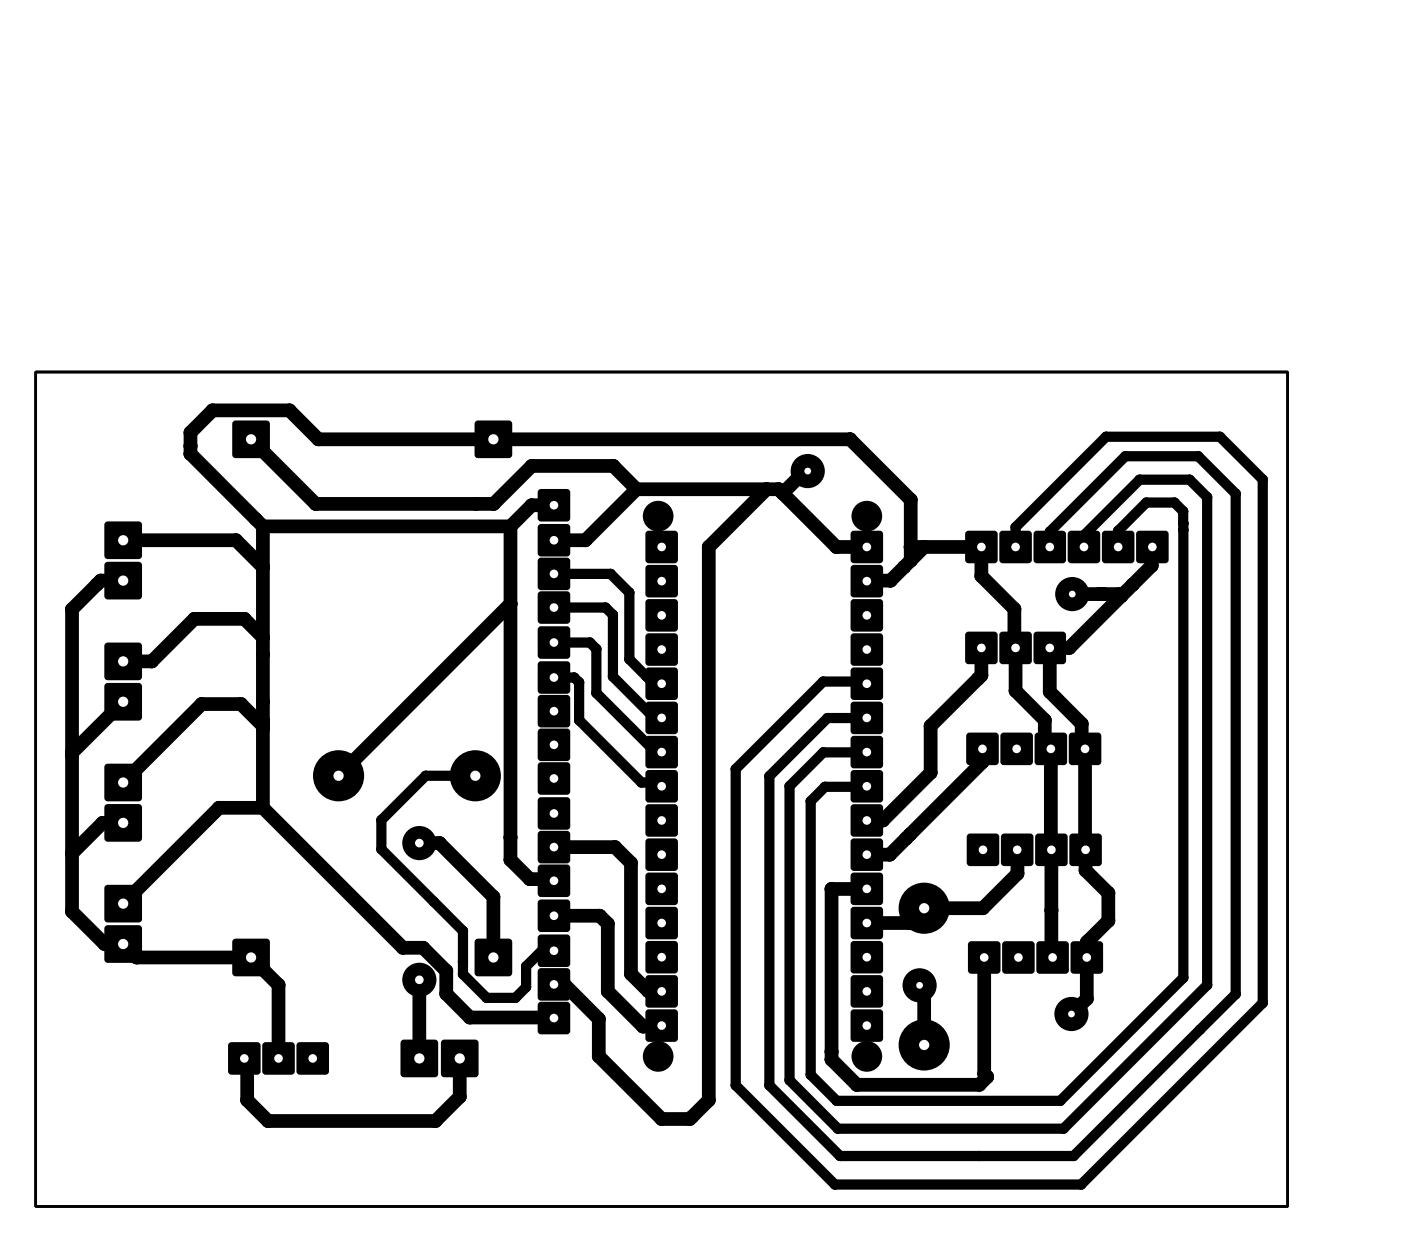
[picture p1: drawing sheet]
<svg xmlns="http://www.w3.org/2000/svg" width="104mm" height="92mm" viewBox="0 0 104 92" stroke-linecap="round" stroke-linejoin="round" font-family="sans-serif">
<g fill="#000">
<path d="M17.3 31.3l.2-.1 2.5 .1v.2v2.4l-.2 .1h-2.5l-.1-.2z" fill-rule="evenodd"/>
<path d="M35.3 31.3l.2-.1 2.5 .1v.2v2.4l-.2 .1h-2.5l-.1-.2z" fill-rule="evenodd"/>
<path d="M40 36.4l.2-.1 2.1 .1 .1 .2-.1 2.1h-.2h-2.1l-.1-.2z" fill-rule="evenodd"/>
<path d="M48 39.5l.2-.1 2.1 .1 .1 .2-.1 2.1h-.2h-2.1l-.1-.2z" fill-rule="evenodd"/>
<path d="M63.2 39.5l.2-.1 2.1 .1 .1 .2-.1 2.1h-.1h-2.1l-.1-.2z" fill-rule="evenodd"/>
<path d="M71.7 39.5l.2-.1 2.1 .1 .1 .2-.1 2.1h-.1h-2.1l-.1-.2z" fill-rule="evenodd"/>
<path d="M74.3 39.5l.2-.1 2.1 .1v.2v2.1h-.2h-2.1l-.1-.2z" fill-rule="evenodd"/>
<path d="M76.8 39.5l.2-.1 2.1 .1 .1 .2-.1 2.1h-.1h-2.1l-.1-.2z" fill-rule="evenodd"/>
<path d="M79.4 39.5l.1-.1 2.1 .1 .1 .2v2.1h-.2h-2.1l-.1-.2z" fill-rule="evenodd"/>
<path d="M81.9 39.5l2.1-.1 .2 .1 .1 2.1-.1 .2h-2.1h-.2l-.1-2.1z" fill-rule="evenodd"/>
<path d="M84.4 39.5l.2-.1 2.1 .1 .1 .2-.1 2.1h-.1h-2.1l-.1-.2z" fill-rule="evenodd"/>
<path d="M7.8 38.8l.2-.1 2.5 .1v.2v2.4l-.2 .1h-2.5l-.1-.2z" fill-rule="evenodd"/>
<path d="M7.8 41.8l.2-.1 2.5 .1v.2v2.4l-.2 .1h-2.5l-.1-.2z" fill-rule="evenodd"/>
<path d="M7.8 47.8l.2-.1 2.5 .1v.2v2.4l-.2 .1h-2.5l-.1-.2z" fill-rule="evenodd"/>
<path d="M7.8 50.8l.2-.1 2.5 .1v.2v2.4l-.2 .1h-2.5l-.1-.2z" fill-rule="evenodd"/>
<path d="M7.8 56.8l2.5-.1 .2 .1v2.5v.2h-2.5l-.2-.1-.1-2.4z" fill-rule="evenodd"/>
<path d="M40 39l.2-.1 2.1 .1 .1 .2-.1 2.1h-.2h-2.1l-.1-.2z" fill-rule="evenodd"/>
<path d="M40 56.7l.2-.1 2.1 .1 .1 .2-.1 2.1h-.2h-2.1l-.1-.2z" fill-rule="evenodd"/>
<path d="M40 54.2l.2-.1 2.1 .1 .1 .2-.1 2.1h-.2h-2.1l-.1-.2z" fill-rule="evenodd"/>
<path d="M40 51.7l.2-.1 2.1 .1 .1 .2-.1 2.1h-.2h-2.1l-.1-.2z" fill-rule="evenodd"/>
<path d="M40 49.2l.2-.1 2.1 .1 .1 .2-.1 2.1h-.2h-2.1l-.1-.2z" fill-rule="evenodd"/>
<path d="M40 46.6l.2-.1 2.1 .1 .1 .2-.1 2.1h-.2h-2.1l-.1-.2z" fill-rule="evenodd"/>
<path d="M40 44l.2-.1 2.1 .1 .1 .2-.1 2.1h-.2h-2.1l-.1-.2z" fill-rule="evenodd"/>
<path d="M40 41.5l.2-.1 2.1 .1 .1 .2-.1 2.1h-.2h-2.1l-.1-.2z" fill-rule="evenodd"/>
<path d="M48 42.1l.2-.1h2.1l.1 .2-.1 2.1-.2 .1-2.1-.1-.1-.1z" fill-rule="evenodd"/>
<path d="M48 44.6l.2-.1 2.1 .1 .1 .1-.1 2.1-.2 .1h-2.1l-.1-.2z" fill-rule="evenodd"/>
<path d="M48 47.1l.2-.1 2.1 .1 .1 .2-.1 2.1-.2 .1-2.1-.1-.1-.2z" fill-rule="evenodd"/>
<path d="M48 49.7l.2-.1h2.1l.1 .2-.1 2.1-.2 .1-2.1-.1-.1-.1z" fill-rule="evenodd"/>
<path d="M48 52.2l.2-.1 2.1 .1 .1 .2-.1 2.1h-.2h-2.1l-.1-.2z" fill-rule="evenodd"/>
<path d="M48 54.8l.2-.1h2.1l.1 .2-.1 2.1-.2 .1-2.1-.1-.1-.1z" fill-rule="evenodd"/>
<path d="M48 57.3l.2-.1 2.1 .1 .1 .1-.1 2.1-.2 .1h-2.1l-.1-.2z" fill-rule="evenodd"/>
<path d="M48 59.8l.2-.1 2.1 .1 .1 .2-.1 2.1-.2 .1-2.1-.1-.1-.2z" fill-rule="evenodd"/>
<path d="M63.2 59.8l.2-.1 2.1 .1 .1 .2-.1 2.1-.1 .1-2.1-.1-.1-.2z" fill-rule="evenodd"/>
<path d="M63.2 57.3l.2-.1 2.1 .1 .1 .1-.1 2.1-.1 .1h-2.1l-.1-.2z" fill-rule="evenodd"/>
<path d="M63.2 54.8l.2-.1h2.1l.1 .2-.1 2.1-.1 .1-2.1-.1-.1-.1z" fill-rule="evenodd"/>
<path d="M63.2 52.2l.2-.1 2.1 .1 .1 .2-.1 2.1h-.1h-2.1l-.1-.2z" fill-rule="evenodd"/>
<path d="M63.2 49.7l.2-.1h2.1l.1 .2-.1 2.1-.1 .1-2.1-.1-.1-.1z" fill-rule="evenodd"/>
<path d="M63.2 47.1l.2-.1 2.1 .1 .1 .2-.1 2.1-.1 .1-2.1-.1-.1-.2z" fill-rule="evenodd"/>
<path d="M63.2 44.6l.2-.1 2.1 .1 .1 .1-.1 2.1-.1 .1h-2.1l-.1-.2z" fill-rule="evenodd"/>
<path d="M63.2 42.1l.2-.1h2.1l.1 .2-.1 2.1-.1 .1-2.1-.1-.1-.1z" fill-rule="evenodd"/>
<path d="M71.7 47l.2-.1 2.1 .1 .1 .2-.1 2.1h-.1h-2.1l-.1-.2z" fill-rule="evenodd"/>
<path d="M71.8 54.5l.2-.1 2.1 .1 .1 .2-.1 2.1h-.1h-2.1l-.1-.2z" fill-rule="evenodd"/>
<path d="M74.3 47l.2-.1 2.1 .1v.2v2.1h-.2h-2.1l-.1-.2z" fill-rule="evenodd"/>
<path d="M74.4 54.5l.1-.1 2.1 .1 .1 .2v2.1h-.2h-2.1l-.1-.2z" fill-rule="evenodd"/>
<path d="M76.8 47l.2-.1 2.1 .1 .1 .2-.1 2.1h-.1h-2.1l-.1-.2z" fill-rule="evenodd"/>
<path d="M76.9 54.5l.2-.1 2.1 .1 .1 .2-.1 2.1h-.2h-2.1l-.1-.2z" fill-rule="evenodd"/>
<path d="M79.4 54.5l.2-.1 2.1 .1 .1 .2-.1 2.1h-.1h-2.1l-.1-.2z" fill-rule="evenodd"/>
<path d="M7.8 59.8l2.5-.1 .2 .1v2.5v.2h-2.5l-.2-.1-.1-2.4z" fill-rule="evenodd"/>
<path d="M7.8 65.8l.2-.1 2.5 .1v.2v2.4l-.2 .1h-2.5l-.1-.2z" fill-rule="evenodd"/>
<path d="M7.8 68.8l.2-.1 2.5 .1v.2v2.4l-.2 .1h-2.5l-.1-.2z" fill-rule="evenodd"/>
<path d="M17 77.5l.2-.1 2.1 .1 .1 .2-.1 2.1h-.2h-2.1l-.1-.2z" fill-rule="evenodd"/>
<path d="M19.6 77.5l2.1-.1 .1 .1 .1 2.1-.1 .2h-2.1h-.2v-2.1z" fill-rule="evenodd"/>
<path d="M17.3 69.8l.2-.1 2.5 .1v.2v2.4l-.2 .1h-2.5l-.1-.2z" fill-rule="evenodd"/>
<path d="M22.1 77.5l2.1-.1 .2 .1v2.1l-.1 .2h-2.1h-.1l-.1-2.1z" fill-rule="evenodd"/>
<path d="M29.8 77.3l.2-.1 2.5 .1v.2v2.4l-.2 .1h-2.5l-.1-.2z" fill-rule="evenodd"/>
<path d="M32.8 77.3l.2-.1 2.5 .1v.2v2.4l-.2 .1h-2.5l-.1-.2z" fill-rule="evenodd"/>
<path d="M35.3 69.8l.2-.1 2.5 .1v.2v2.4l-.2 .1h-2.5l-.1-.2z" fill-rule="evenodd"/>
<path d="M40 59.3l.2-.1 2.1 .1 .1 .2-.1 2.1h-.2h-2.1l-.1-.2z" fill-rule="evenodd"/>
<path d="M40 61.8l.2-.1 2.1 .1 .1 .2-.1 2.1h-.2h-2.1l-.1-.2z" fill-rule="evenodd"/>
<path d="M40 66.9l.2-.1 2.1 .1 .1 .2-.1 2.1h-.2h-2.1l-.1-.2z" fill-rule="evenodd"/>
<path d="M40 64.3l.2-.1 2.1 .1 .1 .2-.1 2.1h-.2h-2.1l-.1-.2z" fill-rule="evenodd"/>
<path d="M40 69.5l.2-.1 2.1 .1 .1 .2-.1 2.1h-.2h-2.1l-.1-.2z" fill-rule="evenodd"/>
<path d="M40 72l.2-.1 2.1 .1 .1 .2-.1 2.1h-.2h-2.1l-.1-.2z" fill-rule="evenodd"/>
<path d="M40 74.5l.2-.1 2.1 .1 .1 .2-.1 2.1h-.2h-2.1l-.1-.2z" fill-rule="evenodd"/>
<path d="M48 62.3h2.1l.2 .1 .1 2.1-.1 .1-2.1 .1-.2-.1-.1-2.1z" fill-rule="evenodd"/>
<path d="M48 64.9l.2-.1 2.1 .1 .1 .2-.1 2.1h-.2h-2.1l-.1-.2z" fill-rule="evenodd"/>
<path d="M48 67.4h2.1l.2 .1 .1 2.1-.1 .1-2.1 .1-.2-.1-.1-2.1z" fill-rule="evenodd"/>
<path d="M48 70l.2-.1 2.1 .1 .1 .1-.1 2.1-.2 .1h-2.1l-.1-.2z" fill-rule="evenodd"/>
<path d="M48 72.5l.2-.1 2.1 .1 .1 .2-.1 2.1-.2 .1-2.1-.1-.1-.2z" fill-rule="evenodd"/>
<path d="M48 75.1l.2-.1h2.1l.1 .2-.1 2.1-.2 .1-2.1-.1-.1-.1z" fill-rule="evenodd"/>
<path d="M63.2 75.1l.2-.1h2.1l.1 .2-.1 2.1-.1 .1-2.1-.1-.1-.1z" fill-rule="evenodd"/>
<path d="M63.2 72.5l.2-.1 2.1 .1 .1 .2-.1 2.1-.1 .1-2.1-.1-.1-.2z" fill-rule="evenodd"/>
<path d="M63.2 70l.2-.1 2.1 .1 .1 .1-.1 2.1-.1 .1h-2.1l-.1-.2z" fill-rule="evenodd"/>
<path d="M63.2 67.5l.2-.1h2.1l.1 .2-.1 2.1-.1 .1-2.1-.1-.1-.1z" fill-rule="evenodd"/>
<path d="M63.2 64.9l.2-.1 2.1 .1 .1 .2-.1 2.1h-.1h-2.1l-.1-.2z" fill-rule="evenodd"/>
<path d="M63.2 62.4l.2-.1h2.1l.1 .2-.1 2.1-.1 .1-2.1-.1-.1-.1z" fill-rule="evenodd"/>
<path d="M71.9 62l.1-.1 2.1 .1 .1 .2v2.1h-.2h-2.1l-.1-.2z" fill-rule="evenodd"/>
<path d="M72 70l.1-.1 2.1 .1 .1 .2v2.1h-.2h-2.1l-.1-.2z" fill-rule="evenodd"/>
<path d="M74.4 62l.2-.1 2.1 .1 .1 .2-.1 2.1h-.2h-2.1l-.1-.2z" fill-rule="evenodd"/>
<path d="M74.5 70l2.1-.1 .2 .1 .1 2.1-.1 .2h-2.1h-.2l-.1-2.1z" fill-rule="evenodd"/>
<path d="M76.9 62l.2-.1 2.1 .1 .1 .2-.1 2.1h-.1h-2.1l-.1-.2z" fill-rule="evenodd"/>
<path d="M77 70l.2-.1 2.1 .1 .1 .2-.1 2.1h-.1h-2.1l-.1-.2z" fill-rule="evenodd"/>
<path d="M79.5 62l.2-.1 2.1 .1v.2v2.1h-.2h-2.1l-.1-.2z" fill-rule="evenodd"/>
<path d="M79.6 70l.1-.1 2.1 .1 .1 .2v2.1h-.2h-2.1l-.1-.2z" fill-rule="evenodd"/>
<circle cx="14.1" cy="33.7" r=".51"/>
<circle cx="14.1" cy="32.1" r=".51"/>
<circle cx="14.1" cy="33.1" r=".51"/>
<circle cx="15.8" cy="30.5" r=".51"/>
<circle cx="19" cy="38.6" r=".51"/>
<circle cx="19.5" cy="39.1" r=".51"/>
<circle cx="21.5" cy="30.5" r=".51"/>
<circle cx="23.4" cy="37.4" r=".51"/>
<circle cx="23.6" cy="32.6" r=".51"/>
<circle cx="35.3" cy="37.4" r=".51"/>
<circle cx="36.7" cy="37.4" r=".51"/>
<circle cx="37.9" cy="39.1" r=".51"/>
<circle cx="39.5" cy="37.5" r=".51"/>
<circle cx="39.5" cy="34.6" r=".51"/>
<circle cx="45.6" cy="34.6" r=".51"/>
<circle cx="47.3" cy="36.3" r=".51"/>
<circle cx="48.9" cy="38.4" r="1.14"/>
<circle cx="56.9" cy="36.3" r=".51"/>
<circle cx="57.8" cy="36.3" r=".51"/>
<circle cx="58.1" cy="36.6" r=".51"/>
<circle cx="59.8" cy="35" r=".51"/>
<circle cx="60" cy="35" r="1.27"/>
<circle cx="60" cy="35" r="1.01"/>
<circle cx="63.1" cy="32.6" r=".51"/>
<circle cx="64.4" cy="38.4" r="1.14"/>
<circle cx="67.6" cy="37.1" r=".51"/>
<circle cx="75.4" cy="39.2" r=".38"/>
<circle cx="78" cy="39.5" r=".38"/>
<circle cx="80.5" cy="39.8" r=".38"/>
<circle cx="82.2" cy="32.4" r=".38"/>
<circle cx="83.1" cy="39.4" r=".38"/>
<circle cx="83.6" cy="33.9" r=".38"/>
<circle cx="84.6" cy="35.6" r=".38"/>
<circle cx="85.1" cy="37.3" r=".38"/>
<circle cx="87.2" cy="37.3" r=".38"/>
<circle cx="87.9" cy="38" r=".38"/>
<circle cx="87.9" cy="38.9" r=".38"/>
<circle cx="87.9" cy="39.4" r=".38"/>
<circle cx="88.4" cy="35.6" r=".38"/>
<circle cx="89" cy="33.9" r=".38"/>
<circle cx="89.7" cy="36.9" r=".38"/>
<circle cx="90.6" cy="32.4" r=".38"/>
<circle cx="91.8" cy="36.7" r=".38"/>
<circle cx="93.8" cy="35.6" r=".38"/>
<circle cx="5.3" cy="56.1" r=".51"/>
<circle cx="5.3" cy="55.9" r=".51"/>
<circle cx="5.3" cy="45.3" r=".51"/>
<circle cx="7.2" cy="43.4" r=".51"/>
<circle cx="7.5" cy="43.1" r=".51"/>
<circle cx="11.3" cy="49.1" r=".51"/>
<circle cx="14.4" cy="46" r=".51"/>
<circle cx="15" cy="52.3" r=".51"/>
<circle cx="17.5" cy="40.1" r=".51"/>
<circle cx="17.9" cy="52.3" r=".51"/>
<circle cx="18.1" cy="46" r=".51"/>
<circle cx="19.5" cy="52.1" r=".51"/>
<circle cx="19.5" cy="53.5" r=".51"/>
<circle cx="19.5" cy="42.1" r=".51"/>
<circle cx="19.5" cy="53.9" r=".51"/>
<circle cx="19.5" cy="48.6" r=".51"/>
<circle cx="19.5" cy="47.4" r=".51"/>
<circle cx="19.5" cy="54.1" r=".51"/>
<circle cx="25.1" cy="57.6" r="1.9"/>
<circle cx="31.6" cy="57.6" r=".38"/>
<circle cx="35.3" cy="57.6" r="1.9"/>
<circle cx="37.9" cy="44.9" r=".51"/>
<circle cx="42.6" cy="50.3" r=".38"/>
<circle cx="43" cy="50.7" r=".38"/>
<circle cx="43" cy="53.5" r=".38"/>
<circle cx="43.5" cy="40.1" r=".51"/>
<circle cx="43.8" cy="47.7" r=".38"/>
<circle cx="44.3" cy="51.5" r=".38"/>
<circle cx="44.3" cy="48.2" r=".38"/>
<circle cx="45" cy="45.1" r=".38"/>
<circle cx="45.4" cy="42.6" r=".38"/>
<circle cx="45.5" cy="50.3" r=".38"/>
<circle cx="45.5" cy="45.7" r=".38"/>
<circle cx="46.7" cy="49" r=".38"/>
<circle cx="46.7" cy="44" r=".38"/>
<circle cx="47.6" cy="58.1" r=".38"/>
<circle cx="48" cy="50.2" r=".38"/>
<circle cx="48.6" cy="50.8" r=".38"/>
<circle cx="48.6" cy="53.3" r=".38"/>
<circle cx="48.8" cy="56" r=".38"/>
<circle cx="48.9" cy="58.1" r=".38"/>
<circle cx="49" cy="56" r=".38"/>
<circle cx="49.1" cy="53.3" r=".38"/>
<circle cx="52.6" cy="40.6" r=".51"/>
<circle cx="54.6" cy="57.1" r=".38"/>
<circle cx="57.1" cy="57.7" r=".38"/>
<circle cx="58.6" cy="58.4" r=".38"/>
<circle cx="60.2" cy="59.5" r=".38"/>
<circle cx="61.1" cy="50.6" r=".38"/>
<circle cx="61.2" cy="55.9" r=".38"/>
<circle cx="61.3" cy="58.5" r=".38"/>
<circle cx="61.5" cy="53.3" r=".38"/>
<circle cx="62.1" cy="40.6" r=".51"/>
<circle cx="64.1" cy="50.6" r=".38"/>
<circle cx="64.3" cy="50.8" r=".38"/>
<circle cx="64.3" cy="58.5" r=".38"/>
<circle cx="64.4" cy="55.9" r=".38"/>
<circle cx="64.4" cy="53.3" r=".38"/>
<circle cx="64.4" cy="43.1" r=".51"/>
<circle cx="66.1" cy="43.1" r=".51"/>
<circle cx="67.1" cy="42.1" r=".51"/>
<circle cx="67.6" cy="40.6" r=".51"/>
<circle cx="67.6" cy="41.6" r=".51"/>
<circle cx="68.6" cy="40.6" r=".51"/>
<circle cx="69.1" cy="57.4" r=".51"/>
<circle cx="69.1" cy="53.9" r=".51"/>
<circle cx="72.6" cy="50.4" r=".51"/>
<circle cx="72.9" cy="50.2" r=".51"/>
<circle cx="72.9" cy="42.8" r=".51"/>
<circle cx="73" cy="56.6" r=".51"/>
<circle cx="75.3" cy="45.2" r=".51"/>
<circle cx="75.3" cy="48.1" r=".51"/>
<circle cx="75.4" cy="51.3" r=".51"/>
<circle cx="77.6" cy="53.5" r=".51"/>
<circle cx="77.6" cy="55.2" r=".51"/>
<circle cx="78" cy="51.4" r=".51"/>
<circle cx="79.4" cy="48.1" r=".51"/>
<circle cx="79.6" cy="44.1" r="1.27"/>
<circle cx="80.3" cy="53.8" r=".51"/>
<circle cx="80.3" cy="55.4" r=".51"/>
<circle cx="81.6" cy="44.1" r=".51"/>
<circle cx="82" cy="44.1" r=".51"/>
<circle cx="83.1" cy="44.1" r=".51"/>
<circle cx="83.3" cy="44.3" r=".51"/>
<circle cx="84.1" cy="43.4" r=".51"/>
<circle cx="85.5" cy="42" r=".51"/>
<circle cx="85.5" cy="40.7" r=".51"/>
<circle cx="5.3" cy="63.4" r=".51"/>
<circle cx="5.3" cy="67.7" r=".51"/>
<circle cx="7.6" cy="61.1" r=".51"/>
<circle cx="7.8" cy="70.1" r=".51"/>
<circle cx="10.1" cy="71.1" r=".51"/>
<circle cx="16.3" cy="60" r=".51"/>
<circle cx="18.4" cy="78.8" r=".51"/>
<circle cx="19.5" cy="60" r=".51"/>
<circle cx="20.7" cy="73.2" r=".51"/>
<circle cx="28.3" cy="60.9" r=".38"/>
<circle cx="28.3" cy="63.1" r=".38"/>
<circle cx="29.9" cy="70.4" r=".51"/>
<circle cx="31.1" cy="72.8" r="1.27"/>
<circle cx="31.1" cy="62.6" r="1.27"/>
<circle cx="31.4" cy="70.4" r=".51"/>
<circle cx="32.2" cy="67" r=".38"/>
<circle cx="32.6" cy="62.6" r=".51"/>
<circle cx="33.1" cy="73.8" r=".51"/>
<circle cx="33.1" cy="72.1" r=".51"/>
<circle cx="34.4" cy="71.5" r=".38"/>
<circle cx="34.4" cy="69.2" r=".38"/>
<circle cx="34.4" cy="72.4" r=".38"/>
<circle cx="34.9" cy="75.6" r=".51"/>
<circle cx="36.1" cy="74.1" r=".38"/>
<circle cx="36.6" cy="66.6" r=".51"/>
<circle cx="37.9" cy="62.2" r=".51"/>
<circle cx="37.9" cy="63.9" r=".51"/>
<circle cx="38.3" cy="74.1" r=".38"/>
<circle cx="39.1" cy="73.3" r=".38"/>
<circle cx="39.1" cy="71.8" r=".38"/>
<circle cx="39.4" cy="65.3" r=".51"/>
<circle cx="40.3" cy="70.5" r=".38"/>
<circle cx="41" cy="65.3" r=".51"/>
<circle cx="41" cy="70.5" r=".38"/>
<circle cx="41.1" cy="75.6" r=".51"/>
<circle cx="41.9" cy="73.1" r=".51"/>
<circle cx="44.5" cy="75.7" r=".51"/>
<circle cx="44.5" cy="78.5" r=".51"/>
<circle cx="44.5" cy="68" r=".51"/>
<circle cx="45.1" cy="68.6" r=".51"/>
<circle cx="45.1" cy="73.7" r=".51"/>
<circle cx="45.7" cy="62.9" r=".51"/>
<circle cx="46.9" cy="72.4" r=".51"/>
<circle cx="46.9" cy="64.1" r=".51"/>
<circle cx="47.8" cy="76.3" r=".51"/>
<circle cx="48.1" cy="73.6" r=".51"/>
<circle cx="48.9" cy="78.5" r="1.14"/>
<circle cx="49.1" cy="76.3" r=".51"/>
<circle cx="49.1" cy="73.6" r=".51"/>
<circle cx="60.2" cy="79.9" r=".38"/>
<circle cx="61.8" cy="66" r=".51"/>
<circle cx="61.8" cy="78.1" r=".51"/>
<circle cx="61.8" cy="78.7" r=".51"/>
<circle cx="64.4" cy="66" r=".51"/>
<circle cx="64.4" cy="78.5" r="1.14"/>
<circle cx="65.6" cy="61" r=".51"/>
<circle cx="66.1" cy="63.5" r=".51"/>
<circle cx="67.3" cy="62.3" r=".51"/>
<circle cx="67.5" cy="68.6" r=".51"/>
<circle cx="67.6" cy="62" r=".51"/>
<circle cx="68.3" cy="73.2" r="1.27"/>
<circle cx="68.6" cy="77.6" r="1.9"/>
<circle cx="68.6" cy="67.5" r="1.9"/>
<circle cx="68.6" cy="73.5" r=".51"/>
<circle cx="73" cy="67.5" r=".51"/>
<circle cx="73.1" cy="79.8" r=".51"/>
<circle cx="75.6" cy="64.9" r=".51"/>
<circle cx="75.6" cy="63.2" r=".51"/>
<circle cx="78.1" cy="63.1" r=".51"/>
<circle cx="78.1" cy="67.6" r=".51"/>
<circle cx="78.1" cy="71" r=".51"/>
<circle cx="79.6" cy="75.3" r="1.27"/>
<circle cx="80.6" cy="63.1" r=".51"/>
<circle cx="80.6" cy="64.7" r=".51"/>
<circle cx="80.7" cy="70" r=".51"/>
<circle cx="80.7" cy="74.2" r=".51"/>
<circle cx="80.8" cy="69.9" r=".51"/>
<circle cx="82.3" cy="68.4" r=".51"/>
<circle cx="82.3" cy="66.3" r=".51"/>
<circle cx="87.9" cy="72.6" r=".38"/>
<circle cx="89.1" cy="76.5" r=".38"/>
<circle cx="89.7" cy="73.2" r=".38"/>
<circle cx="91.8" cy="73.9" r=".38"/>
<circle cx="93.8" cy="74.5" r=".38"/>
<circle cx="18.4" cy="81.7" r=".51"/>
<circle cx="19.9" cy="83.3" r=".51"/>
<circle cx="32.3" cy="83.3" r=".51"/>
<circle cx="34.1" cy="81.5" r=".51"/>
<circle cx="49.1" cy="83.1" r=".51"/>
<circle cx="51.2" cy="83.1" r=".51"/>
<circle cx="51.4" cy="83" r=".51"/>
<circle cx="52.6" cy="81.7" r=".51"/>
<circle cx="54.6" cy="80.6" r=".38"/>
<circle cx="57.1" cy="80.6" r=".38"/>
<circle cx="58.6" cy="80.3" r=".38"/>
<circle cx="62" cy="88" r=".38"/>
<circle cx="62.1" cy="81.8" r=".38"/>
<circle cx="62.2" cy="83.9" r=".38"/>
<circle cx="62.4" cy="85.9" r=".38"/>
<circle cx="63.6" cy="80.6" r=".51"/>
<circle cx="72.7" cy="85.9" r=".38"/>
<circle cx="72.7" cy="80.6" r=".51"/>
<circle cx="73.3" cy="80" r=".51"/>
<circle cx="78.8" cy="81.8" r=".38"/>
<circle cx="79" cy="83.9" r=".38"/>
<circle cx="79.7" cy="85.9" r=".38"/>
<circle cx="80.3" cy="88" r=".38"/>
</g>
<path d="M2.6 27.6h93v62h-93z" fill="none" stroke="#000" stroke-width=".2"/>
<g fill="none" stroke="#000" stroke-width="1">
<path d="M18.6 32.6l4.8 4.8h13.3l2.8-2.8h6.1l1.7 1.7M19.5 39.1h18.4M19.5 39.1l-5.4-5.4v-1.6l1.7-1.6h5.7l2.1 2.1h39.5l4.5 4.5v4.5M19.5 39.1v20.9M37.9 39.1v24.8l1.5 1.4h1.6l.1 .1M41.1 37.5h-1.6l-1.6 1.6M47.3 36.3h10.5l4.3 4.3h2.3M47.3 36.3l-3.8 3.8h-2.4M56.9 36.3l-4.3 4.3v41.1l-1.4 1.4h-2.1l-4.6-4.6v-2.8l-2.6-2.6h-.8M60 35h-.2l-1.7 1.6M9.1 43.1h-1.6l-2.2 2.2v22.4l2.5 2.4h1.3l1 1h8.5l2.1 2.1v5.4M9.1 40.1h8.4l2 2"/>
<path d="M9.1 52.1l-3.8 3.8M19.5 47.4l-1.4-1.4h-3.7l-3.1 3.1h-2.2M19.5 53.9l-1.6-1.6h-2.9l-5.9 5.8M37.9 44.9l-12.8 12.7M67.6 40.6h5.3v2.2l2.4 2.4 .1 6.1 2.2 2.2v1.7l.5 .4v15.4l.1 .1M68.6 40.6l-2.5 2.5-1.7 .1M72.9 48.1v2.1l-3.8 3.7v3.5l-3.5 3.6h-1.2M73 55.6v1l-6.9 6.9h-1.7M79.6 44.1h3.5l.2 .2M83.3 44.3l-3.9 3.8h-1.4v3.3l2.3 2.4v1.6l.3 .2v9.1l1.7 1.6v2.1l-1.6 1.6v4.2l-1.1 1.1M85.6 40.6l-.1 1.4-2.2 2.3M9.1 61.1h-1.5l-2.3 2.3"/>
<path d="M18.1 78.6l.3 .2v2.9l1.5 1.6h12.4l1.8-1.8v-2.9M19.5 60h-3.2l-7.2 7.1M19.5 60l10.4 10.4h1.5l1.7 1.7v1.7l1.8 1.8h6.2M31.1 72.8v5.8M31.1 62.6h1.5l4 4v4.5M41.1 62.9h4.6l1.2 1.2v8.3l1.2 1.2h1M41.1 68h3.4l.6 .6v5.1l2.7 2.6h1.3v-.1M49.1 73.6v.1M64.4 66h-2.6v12.7l1.8 1.9h9.1l.6-.6-.2-.2v-8.7M68.3 73.2l.3 .3v4.1M75.6 63.1v.1M75.6 63.2v1.7l-2.6 2.6h-4.4l-1.1 1.1h-3.1"/>
</g>
<path d="M87.9 38.9h.1M35.3 57.6h-3.7l-3.3 3.3v2.2l6.1 6.1v3.2l1.7 1.7h2.2l.8-.8v-1.5l1.2-1.3h.7l.1 .1M41.1 42.6h4.3l1.3 1.4v5l1.9 1.8h.5M41.1 45.1h3.9l.5 .6v4.6l3.1 3h.5M41.1 47.7h2.7l.5 .5v3.3l4.5 4.5h.2l.1-.1M41.1 50.3h1.5l.4 .4v2.8l4.6 4.6h1.3l.2 .3M64.4 53.3h.1M75.4 40.6v-1.4l6.8-6.8h8.4l3.2 3.2v38.9l-13.5 13.5h-18.3l-7.4-7.4v-23.5l6.5-6.5h3l.3 .2M78 40.6v-1.1l5.6-5.6h5.4l2.8 2.8v37.2l-12.1 12h-17.3l-5.3-5.3v-22.9l4.4-4.4h2.9M80.5 40.6v-.8l4.1-4.2h3.8l1.3 1.3v36.3l-10.7 10.7h-16.8l-3.6-3.6v-21.9l2.6-2.5h3.2M83.1 40.6v-1.2l2-2.1h2.1l.7 .7v34.6l-9.1 9.2h-16.7l-1.9-1.9v-20.4l1.1-1 3.1-.1" fill="none" stroke="#000" stroke-width=".76"/>
<circle cx="60" cy="35" r=".25" fill="#fff"/>
<circle cx="79.6" cy="44.1" r="1.01" fill="#000"/>
<circle cx="79.6" cy="44.1" r=".25" fill="#fff"/>
<circle cx="68.3" cy="73.2" r="1.01" fill="#000"/>
<circle cx="68.3" cy="73.2" r=".25" fill="#fff"/>
<circle cx="79.6" cy="75.3" r="1.01" fill="#000"/>
<circle cx="79.6" cy="75.3" r=".25" fill="#fff"/>
<path d="M48.2 39.7h1.9v1.9h-1.9z" fill="#000"/>
<circle cx="49.1" cy="40.6" r=".32" fill="#fff"/>
<path d="M48.2 42.2h1.9v1.9h-1.9z" fill="#000"/>
<circle cx="49.1" cy="43.2" r=".32" fill="#fff"/>
<path d="M48.2 44.8h1.9v1.9h-1.9z" fill="#000"/>
<circle cx="49.1" cy="45.7" r=".32" fill="#fff"/>
<path d="M48.2 47.3h1.9v1.9h-1.9z" fill="#000"/>
<circle cx="49.1" cy="48.3" r=".32" fill="#fff"/>
<path d="M48.2 49.8h1.9v1.9h-1.9z" fill="#000"/>
<circle cx="49.1" cy="50.8" r=".32" fill="#fff"/>
<path d="M48.2 52.4h1.9v1.9h-1.9z" fill="#000"/>
<circle cx="49.1" cy="53.3" r=".32" fill="#fff"/>
<path d="M48.2 54.9h1.9v1.9h-1.9z" fill="#000"/>
<circle cx="49.1" cy="55.9" r=".32" fill="#fff"/>
<path d="M48.2 57.5h1.9v1.9h-1.9z" fill="#000"/>
<circle cx="49.1" cy="58.4" r=".32" fill="#fff"/>
<path d="M48.2 60h1.9v1.9h-1.9z" fill="#000"/>
<circle cx="49.1" cy="61" r=".32" fill="#fff"/>
<path d="M48.2 62.5h1.9v1.9h-1.9z" fill="#000"/>
<circle cx="49.1" cy="63.5" r=".32" fill="#fff"/>
<path d="M48.2 65.1h1.9v1.9h-1.9z" fill="#000"/>
<circle cx="49.1" cy="66" r=".32" fill="#fff"/>
<path d="M48.2 67.6h1.9v1.9h-1.9z" fill="#000"/>
<circle cx="49.1" cy="68.6" r=".32" fill="#fff"/>
<path d="M48.2 70.2h1.9v1.9h-1.9z" fill="#000"/>
<circle cx="49.1" cy="71.1" r=".32" fill="#fff"/>
<path d="M48.2 72.7h1.9v1.9h-1.9z" fill="#000"/>
<circle cx="49.1" cy="73.7" r=".32" fill="#fff"/>
<path d="M48.2 75.2h1.9v1.9h-1.9z" fill="#000"/>
<circle cx="49.1" cy="76.2" r=".32" fill="#fff"/>
<path d="M63.4 75.2h1.9v1.9h-1.9z" fill="#000"/>
<circle cx="64.4" cy="76.2" r=".32" fill="#fff"/>
<path d="M63.4 72.7h1.9v1.9h-1.9z" fill="#000"/>
<circle cx="64.4" cy="73.7" r=".32" fill="#fff"/>
<path d="M63.4 70.2h1.9v1.9h-1.9z" fill="#000"/>
<circle cx="64.4" cy="71.1" r=".32" fill="#fff"/>
<path d="M63.4 67.6h1.9v1.9h-1.9z" fill="#000"/>
<circle cx="64.4" cy="68.6" r=".32" fill="#fff"/>
<path d="M63.4 65.1h1.9v1.9h-1.9z" fill="#000"/>
<circle cx="64.4" cy="66" r=".32" fill="#fff"/>
<path d="M63.4 62.5h1.9v1.9h-1.9z" fill="#000"/>
<circle cx="64.4" cy="63.5" r=".32" fill="#fff"/>
<path d="M63.4 60h1.9v1.9h-1.9z" fill="#000"/>
<circle cx="64.4" cy="61" r=".32" fill="#fff"/>
<path d="M63.4 57.5h1.9v1.9h-1.9z" fill="#000"/>
<circle cx="64.4" cy="58.4" r=".32" fill="#fff"/>
<path d="M63.4 54.9h1.9v1.9h-1.9z" fill="#000"/>
<circle cx="64.4" cy="55.9" r=".32" fill="#fff"/>
<path d="M63.4 52.4h1.9v1.9h-1.9z" fill="#000"/>
<circle cx="64.4" cy="53.3" r=".32" fill="#fff"/>
<path d="M63.4 49.8h1.9v1.9h-1.9z" fill="#000"/>
<circle cx="64.4" cy="50.8" r=".32" fill="#fff"/>
<path d="M63.4 47.3h1.9v1.9h-1.9z" fill="#000"/>
<circle cx="64.4" cy="48.3" r=".32" fill="#fff"/>
<path d="M63.4 44.8h1.9v1.9h-1.9z" fill="#000"/>
<circle cx="64.4" cy="45.7" r=".32" fill="#fff"/>
<path d="M63.4 42.2h1.9v1.9h-1.9z" fill="#000"/>
<circle cx="64.4" cy="43.2" r=".32" fill="#fff"/>
<path d="M63.4 39.7h1.9v1.9h-1.9z" fill="#000"/>
<circle cx="64.4" cy="40.6" r=".32" fill="#fff"/>
<path d="M40.2 39.2h1.9v1.9h-1.9z" fill="#000"/>
<circle cx="41.1" cy="40.1" r=".32" fill="#fff"/>
<path d="M40.2 59.5h1.9v1.9h-1.9z" fill="#000"/>
<circle cx="41.1" cy="60.4" r=".32" fill="#fff"/>
<path d="M40.2 56.9h1.9v1.9h-1.9z" fill="#000"/>
<circle cx="41.1" cy="57.8" r=".32" fill="#fff"/>
<path d="M40.2 54.4h1.9v1.9h-1.9z" fill="#000"/>
<circle cx="41.1" cy="55.3" r=".32" fill="#fff"/>
<path d="M40.2 51.9h1.9v1.9h-1.9z" fill="#000"/>
<circle cx="41.1" cy="52.8" r=".32" fill="#fff"/>
<path d="M40.2 49.4h1.9v1.9h-1.9z" fill="#000"/>
<circle cx="41.1" cy="50.3" r=".32" fill="#fff"/>
<path d="M40.2 46.8h1.9v1.9h-1.9z" fill="#000"/>
<circle cx="41.1" cy="47.7" r=".32" fill="#fff"/>
<path d="M40.2 44.2h1.9v1.9h-1.9z" fill="#000"/>
<circle cx="41.1" cy="45.1" r=".32" fill="#fff"/>
<path d="M40.2 41.7h1.9v1.9h-1.9z" fill="#000"/>
<circle cx="41.1" cy="42.6" r=".32" fill="#fff"/>
<path d="M40.2 62h1.9v1.9h-1.9z" fill="#000"/>
<circle cx="41.1" cy="62.9" r=".32" fill="#fff"/>
<path d="M40.2 36.6h1.9v1.9h-1.9z" fill="#000"/>
<circle cx="41.1" cy="37.5" r=".32" fill="#fff"/>
<path d="M40.2 67.1h1.9v1.9h-1.9z" fill="#000"/>
<circle cx="41.1" cy="68" r=".32" fill="#fff"/>
<path d="M40.2 64.5h1.9v1.9h-1.9z" fill="#000"/>
<circle cx="41.1" cy="65.4" r=".32" fill="#fff"/>
<path d="M40.2 69.7h1.9v1.9h-1.9z" fill="#000"/>
<circle cx="41.1" cy="70.6" r=".32" fill="#fff"/>
<path d="M40.2 72.2h1.9v1.9h-1.9z" fill="#000"/>
<circle cx="41.1" cy="73.1" r=".32" fill="#fff"/>
<path d="M40.2 74.7h1.9v1.9h-1.9z" fill="#000"/>
<circle cx="41.1" cy="75.6" r=".32" fill="#fff"/>
<path d="M17.5 70h2.3v2.3h-2.3z" fill="#000"/>
<circle cx="18.6" cy="71.1" r=".38" fill="#fff"/>
<path d="M35.5 70h2.3v2.3h-2.3z" fill="#000"/>
<circle cx="36.6" cy="71.1" r=".38" fill="#fff"/>
<path d="M17.5 31.5h2.3v2.3h-2.3z" fill="#000"/>
<circle cx="18.6" cy="32.6" r=".38" fill="#fff"/>
<path d="M35.5 31.5h2.3v2.3h-2.3z" fill="#000"/>
<circle cx="36.6" cy="32.6" r=".38" fill="#fff"/>
<path d="M71.9 47.2h1.9v1.9h-1.9z" fill="#000"/>
<circle cx="72.9" cy="48.1" r=".32" fill="#fff"/>
<path d="M74.5 47.2h1.9v1.9h-1.9z" fill="#000"/>
<circle cx="75.4" cy="48.1" r=".32" fill="#fff"/>
<path d="M77 47.2h1.9v1.9h-1.9z" fill="#000"/>
<circle cx="78" cy="48.1" r=".32" fill="#fff"/>
<path d="M72 54.7h1.9v1.9h-1.9z" fill="#000"/>
<circle cx="73" cy="55.6" r=".32" fill="#fff"/>
<path d="M74.6 54.7h1.9v1.9h-1.9z" fill="#000"/>
<circle cx="75.5" cy="55.6" r=".32" fill="#fff"/>
<path d="M77.1 54.7h1.9v1.9h-1.9z" fill="#000"/>
<circle cx="78.1" cy="55.6" r=".32" fill="#fff"/>
<path d="M79.6 54.7h1.9v1.9h-1.9z" fill="#000"/>
<circle cx="80.6" cy="55.6" r=".32" fill="#fff"/>
<path d="M71.9 39.7h1.9v1.9h-1.9z" fill="#000"/>
<circle cx="72.9" cy="40.6" r=".32" fill="#fff"/>
<path d="M74.5 39.7h1.9v1.9h-1.9z" fill="#000"/>
<circle cx="75.4" cy="40.6" r=".32" fill="#fff"/>
<path d="M77 39.7h1.9v1.9h-1.9z" fill="#000"/>
<circle cx="78" cy="40.6" r=".32" fill="#fff"/>
<path d="M79.6 39.7h1.9v1.9h-1.9z" fill="#000"/>
<circle cx="80.5" cy="40.6" r=".32" fill="#fff"/>
<path d="M82.1 39.7h1.9v1.9h-1.9z" fill="#000"/>
<circle cx="83.1" cy="40.6" r=".32" fill="#fff"/>
<path d="M84.6 39.7h1.9v1.9h-1.9z" fill="#000"/>
<circle cx="85.6" cy="40.6" r=".32" fill="#fff"/>
<path d="M72.1 62.2h1.9v1.9h-1.9z" fill="#000"/>
<circle cx="73" cy="63.1" r=".32" fill="#fff"/>
<path d="M74.6 62.2h1.9v1.9h-1.9z" fill="#000"/>
<circle cx="75.6" cy="63.1" r=".32" fill="#fff"/>
<path d="M77.1 62.2h1.9v1.9h-1.9z" fill="#000"/>
<circle cx="78.1" cy="63.1" r=".32" fill="#fff"/>
<path d="M79.7 62.2h1.9v1.9h-1.9z" fill="#000"/>
<circle cx="80.6" cy="63.1" r=".32" fill="#fff"/>
<path d="M72.2 70.2h1.9v1.9h-1.9z" fill="#000"/>
<circle cx="73.1" cy="71.1" r=".32" fill="#fff"/>
<path d="M74.7 70.2h1.9v1.9h-1.9z" fill="#000"/>
<circle cx="75.6" cy="71.1" r=".32" fill="#fff"/>
<path d="M77.2 70.2h1.9v1.9h-1.9z" fill="#000"/>
<circle cx="78.2" cy="71.1" r=".32" fill="#fff"/>
<path d="M79.8 70.2h1.9v1.9h-1.9z" fill="#000"/>
<circle cx="80.7" cy="71.1" r=".32" fill="#fff"/>
<path d="M33 77.5h2.3v2.3h-2.3z" fill="#000"/>
<circle cx="34.1" cy="78.6" r=".38" fill="#fff"/>
<path d="M30 77.5h2.3v2.3h-2.3z" fill="#000"/>
<circle cx="31.1" cy="78.6" r=".38" fill="#fff"/>
<circle cx="31.1" cy="62.6" r="1.01" fill="#000"/>
<circle cx="31.1" cy="62.6" r=".32" fill="#fff"/>
<circle cx="31.1" cy="72.8" r="1.01" fill="#000"/>
<circle cx="31.1" cy="72.8" r=".32" fill="#fff"/>
<path d="M17.2 77.7h1.9v1.9h-1.9z" fill="#000"/>
<circle cx="18.1" cy="78.6" r=".32" fill="#fff"/>
<path d="M19.7 77.7h1.9v1.9h-1.9z" fill="#000"/>
<circle cx="20.7" cy="78.6" r=".32" fill="#fff"/>
<path d="M22.3 77.7h1.9v1.9h-1.9z" fill="#000"/>
<circle cx="23.2" cy="78.6" r=".32" fill="#fff"/>
<circle cx="25.1" cy="57.6" r="1.52" fill="#000"/>
<circle cx="25.1" cy="57.6" r=".38" fill="#fff"/>
<circle cx="35.3" cy="57.6" r="1.52" fill="#000"/>
<circle cx="35.3" cy="57.6" r=".38" fill="#fff"/>
<circle cx="68.6" cy="77.6" r="1.52" fill="#000"/>
<circle cx="68.6" cy="77.6" r=".38" fill="#fff"/>
<circle cx="68.6" cy="67.5" r="1.52" fill="#000"/>
<circle cx="68.6" cy="67.5" r=".38" fill="#fff"/>
<path d="M8 39h2.3v2.3h-2.3z" fill="#000"/>
<circle cx="9.1" cy="40.1" r=".38" fill="#fff"/>
<path d="M8 42h2.3v2.3h-2.3z" fill="#000"/>
<circle cx="9.1" cy="43.1" r=".38" fill="#fff"/>
<path d="M8 48h2.3v2.3h-2.3z" fill="#000"/>
<circle cx="9.1" cy="49.1" r=".38" fill="#fff"/>
<path d="M8 51h2.3v2.3h-2.3z" fill="#000"/>
<circle cx="9.1" cy="52.1" r=".38" fill="#fff"/>
<path d="M8 57h2.3v2.3h-2.3z" fill="#000"/>
<circle cx="9.1" cy="58.1" r=".38" fill="#fff"/>
<path d="M8 60h2.3v2.3h-2.3z" fill="#000"/>
<circle cx="9.1" cy="61.1" r=".38" fill="#fff"/>
<path d="M8 66h2.3v2.3h-2.3z" fill="#000"/>
<circle cx="9.1" cy="67.1" r=".38" fill="#fff"/>
<path d="M8 69h2.3v2.3h-2.3z" fill="#000"/>
<circle cx="9.1" cy="70.1" r=".38" fill="#fff"/>
<path d="M2.6 27.6h93v62h-93z" fill="none" stroke="#000" stroke-width=".2"/>
</svg>
